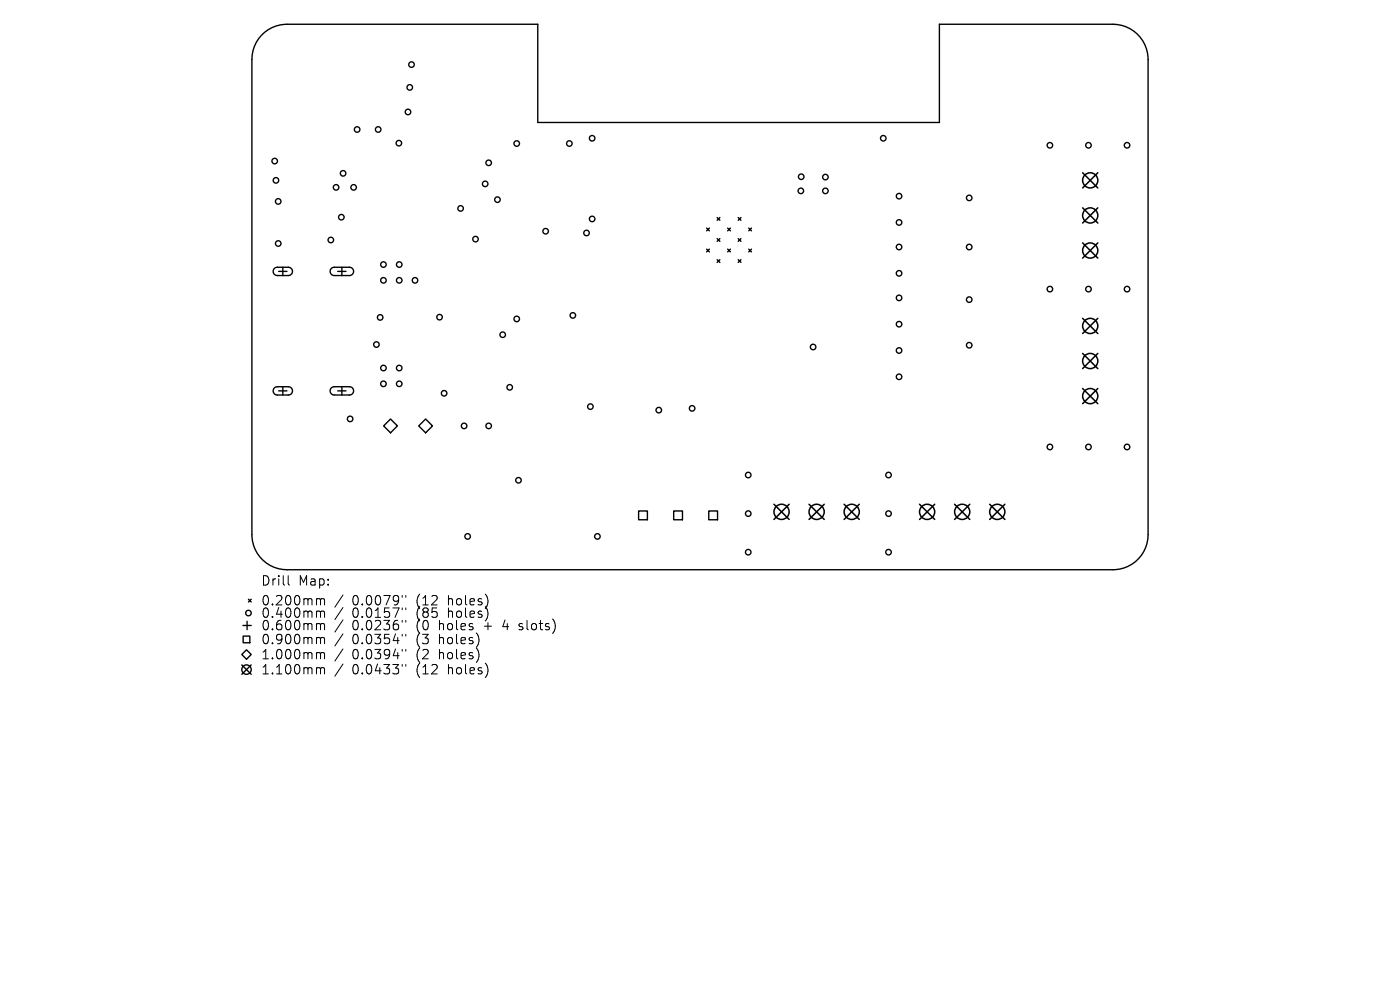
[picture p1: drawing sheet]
<svg xmlns="http://www.w3.org/2000/svg" width="297mm" height="210mm" viewBox="0 0 297 210" stroke-linecap="round" stroke-linejoin="round" font-family="sans-serif">
<defs><g id="words">
<g font-size="2.8">
<text x="55.3" y="124.5">Drill</text>
<text x="63.3" y="124.5">Map:</text>
<text x="55.3" y="128.7">0.200mm</text>
<text x="55.3" y="131.3">0.400mm</text>
<text x="74.7" y="128.7">0.0079&quot;</text>
<text x="74.7" y="131.3">0.0157&quot;</text>
<text x="88.5" y="128.7">(12</text>
<text x="88.5" y="131.3">(85</text>
<text x="95.3" y="128.7">holes)</text>
<text x="95.3" y="131.3">holes)</text>
<text x="55.3" y="134">0.600mm</text>
<text x="55.3" y="136.9">0.900mm</text>
<text x="74.7" y="134">0.0236&quot;</text>
<text x="74.7" y="136.9">0.0354&quot;</text>
<text x="88.5" y="134">(0</text>
<text x="88.5" y="136.9">(3</text>
<text x="93.4" y="134">holes</text>
<text x="93.4" y="136.9">holes)</text>
<text x="103.1" y="134">+</text>
<text x="107.3" y="134">4</text>
<text x="111" y="134">slots)</text>
<text x="55.3" y="140.1">1.000mm</text>
<text x="55.3" y="143.3">1.100mm</text>
<text x="74.7" y="140.1">0.0394&quot;</text>
<text x="74.7" y="143.3">0.0433&quot;</text>
<text x="88.5" y="140.1">(2</text>
<text x="88.5" y="143.3">(12</text>
<text x="93.4" y="140.1">holes)</text>
<text x="95.3" y="143.3">holes)</text>
</g>
</g></defs>
<g fill="none" stroke="#000" stroke-width=".29">
<path d="M55.5 7.5a7.4 7.4 0 0 1 5.4-2.4h53.2v20.9h85.2v-20.9h36.8a7.5 7.5 0 0 1 7.5 7.5v100.8a7.4 7.4 0 0 1-7.5 7.5h-175.2a7.4 7.4 0 0 1-7.5-7.5v-100.8a7.4 7.4 0 0 1 2.1-5.1zM58.2 57l.6-.3h2.4a.88 .88 0 0 1 .8 .9 .88 .88 0 0 1-.8 .9h-2.4a.88 .88 0 0 1-.8-.6 .88 .88 0 0 1 .2-.9zM59.1 57.6h1.8M60 56.7v1.8M70.3 57l.5-.3h3.3a.88 .88 0 0 1 .9 .9 .88 .88 0 0 1-.9 .9h-3.2a.88 .88 0 0 1-.8-.6 .88 .88 0 0 1 .2-.9zM71.6 57.6h1.8M72.5 56.7v1.8M149.9 48.4l.6 .6M149.9 52.8l.6 .6M150.5 48.4l-.6 .6M150.5 52.8l-.6 .6M152.1 50.6l.6 .6"/>
<path d="M152.1 55.1l.6 .6M152.1 46.1l.6 .6M152.7 46.1l-.6 .6M152.7 50.6l-.6 .6M152.7 55.1l-.6 .6M154.4 52.8l.6 .6M154.4 48.4l.6 .6M155 48.4l-.6 .6M155 52.8l-.6 .6M156.6 55.1l.6 .6M156.6 50.6l.6 .6M156.6 46.1l.6 .6"/>
<path d="M157.2 46.1l-.6 .6M157.2 50.6l-.6 .6M157.2 55.1l-.6 .6M158.8 52.8l.6 .6M158.8 48.4l.6 .6M159.4 48.4l-.6 .6M159.4 52.8l-.6 .6M58.2 82.3l.6-.3h2.4a.88 .88 0 0 1 .8 .9 .88 .88 0 0 1-.8 .9h-2.4a.88 .88 0 0 1-.8-.6 .88 .88 0 0 1 .2-.9zM59.1 82.9h1.8M60 82v1.8M70.3 82.3l.5-.3h3.3a.88 .88 0 0 1 .9 .9 .88 .88 0 0 1-.9 .9h-3.2a.88 .88 0 0 1-.8-.6 .88 .88 0 0 1 .2-.9zM71.6 82.9h1.8"/>
<path d="M72.5 82v1.8M81.4 90.3l1.4-1.4 1.5 1.4-1.5 1.5zM88.8 90.3l1.5-1.4 1.5 1.4-1.5 1.5zM135.5 108.4h1.8v1.9h-1.8zM142.9 108.4h1.9v1.9h-1.9zM150.4 108.4h1.8v1.9h-1.8zM51.3 138.8l1-1 1 1-1 1zM51.5 132.7h1.8M51.6 134.9h1.4v1.4h-1.4zM52.4 131.8v1.8M52.7 127.1l.6 .6M53.3 127.1l-.6 .6"/>
<path d="M51.3 141l2 2M53.3 141l-2 2"/>
<circle cx="86.9" cy="18.5" r=".59"/>
<circle cx="87.3" cy="13.7" r=".59"/>
<circle cx="58.3" cy="34.2" r=".59"/>
<circle cx="58.5" cy="38.3" r=".59"/>
<circle cx="71.3" cy="39.7" r=".59"/>
<circle cx="72.8" cy="36.8" r=".59"/>
<circle cx="75" cy="39.7" r=".59"/>
<circle cx="75.8" cy="27.5" r=".59"/>
<circle cx="80.2" cy="27.5" r=".59"/>
<circle cx="84.6" cy="30.4" r=".59"/>
<circle cx="86.6" cy="23.7" r=".59"/>
<circle cx="102.9" cy="39" r=".59"/>
<circle cx="103.7" cy="34.5" r=".59"/>
<circle cx="109.6" cy="30.4" r=".59"/>
<circle cx="120.8" cy="30.4" r=".59"/>
<circle cx="125.6" cy="29.3" r=".59"/>
<circle cx="170" cy="37.5" r=".59"/>
<circle cx="175.1" cy="37.6" r=".59"/>
<circle cx="187.4" cy="29.3" r=".59"/>
<circle cx="222.7" cy="30.8" r=".59"/>
<circle cx="230.9" cy="30.8" r=".59"/>
<circle cx="239.1" cy="30.8" r=".59"/>
<circle cx="59" cy="42.7" r=".59"/>
<circle cx="59" cy="51.7" r=".59"/>
<circle cx="70.2" cy="50.9" r=".59"/>
<circle cx="72.4" cy="46.1" r=".59"/>
<circle cx="81.3" cy="59.5" r=".59"/>
<circle cx="81.3" cy="56.1" r=".59"/>
<circle cx="84.7" cy="59.5" r=".59"/>
<circle cx="84.7" cy="56.1" r=".59"/>
<circle cx="88" cy="59.5" r=".59"/>
<circle cx="97.7" cy="44.2" r=".59"/>
<circle cx="100.9" cy="50.7" r=".59"/>
<circle cx="105.5" cy="42.4" r=".59"/>
<circle cx="115.8" cy="49" r=".59"/>
<circle cx="124.4" cy="49.4" r=".59"/>
<circle cx="125.6" cy="46.4" r=".59"/>
<circle cx="169.9" cy="40.5" r=".59"/>
<circle cx="175.1" cy="40.5" r=".59"/>
<circle cx="190.7" cy="47.2" r=".59"/>
<circle cx="190.7" cy="41.6" r=".59"/>
<circle cx="190.7" cy="52.4" r=".59"/>
<circle cx="190.7" cy="58" r=".59"/>
<circle cx="205.6" cy="42" r=".59"/>
<circle cx="205.6" cy="52.4" r=".59"/>
<circle cx="79.9" cy="73.1" r=".59"/>
<circle cx="80.6" cy="67.3" r=".59"/>
<circle cx="81.3" cy="78.1" r=".59"/>
<circle cx="84.7" cy="78.1" r=".59"/>
<circle cx="93.2" cy="67.3" r=".59"/>
<circle cx="106.6" cy="71" r=".59"/>
<circle cx="109.6" cy="67.7" r=".59"/>
<circle cx="121.5" cy="66.9" r=".59"/>
<circle cx="172.5" cy="73.6" r=".59"/>
<circle cx="190.7" cy="63.2" r=".59"/>
<circle cx="190.7" cy="68.8" r=".59"/>
<circle cx="190.7" cy="74.3" r=".59"/>
<circle cx="190.7" cy="79.9" r=".59"/>
<circle cx="205.6" cy="73.2" r=".59"/>
<circle cx="205.6" cy="63.6" r=".59"/>
<circle cx="222.7" cy="61.3" r=".59"/>
<circle cx="230.9" cy="61.3" r=".59"/>
<circle cx="239.1" cy="61.3" r=".59"/>
<circle cx="74.3" cy="88.9" r=".59"/>
<circle cx="81.3" cy="81.4" r=".59"/>
<circle cx="84.7" cy="81.4" r=".59"/>
<circle cx="94.2" cy="83.4" r=".59"/>
<circle cx="98.5" cy="90.3" r=".59"/>
<circle cx="103.7" cy="90.3" r=".59"/>
<circle cx="108.1" cy="82.2" r=".59"/>
<circle cx="125.2" cy="86.3" r=".59"/>
<circle cx="139.8" cy="87" r=".59"/>
<circle cx="146.8" cy="86.6" r=".59"/>
<circle cx="222.7" cy="94.8" r=".59"/>
<circle cx="230.9" cy="94.8" r=".59"/>
<circle cx="239.1" cy="94.8" r=".59"/>
<circle cx="99.2" cy="113.8" r=".59"/>
<circle cx="110" cy="101.9" r=".59"/>
<circle cx="126.7" cy="113.8" r=".59"/>
<circle cx="158.7" cy="100.8" r=".59"/>
<circle cx="158.7" cy="117.1" r=".59"/>
<circle cx="158.7" cy="109" r=".59"/>
<circle cx="188.5" cy="100.8" r=".59"/>
<circle cx="188.5" cy="117.1" r=".59"/>
<circle cx="188.5" cy="109" r=".59"/>
<circle cx="52.7" cy="130" r=".59"/>
<circle cx="52.3" cy="142" r="1"/>
</g>
<g fill="none" stroke="#000" stroke-width=".32">
<path d="M229.7 36.6l3.2 3.3M232.9 36.6l-3.2 3.3M229.7 44.1l3.2 3.2M229.7 51.5l3.2 3.3M232.9 44.1l-3.2 3.2M232.9 51.5l-3.2 3.3M229.7 67.5l3.2 3.3M229.7 75l3.2 3.2M232.9 67.5l-3.2 3.3M232.9 75l-3.2 3.2M229.7 82.4l3.2 3.2M232.9 82.4l-3.2 3.2"/>
<path d="M164.2 107l3.2 3.2M167.4 107l-3.2 3.2M171.6 107l3.3 3.2M174.9 107l-3.3 3.2M179.1 107l3.2 3.2M182.3 107l-3.2 3.2M195.1 107l3.2 3.2M198.3 107l-3.2 3.2M202.5 107l3.2 3.2M205.7 107l-3.2 3.2M210 107l3.2 3.2M213.2 107l-3.2 3.2"/>
<circle cx="231.3" cy="38.3" r="1.61"/>
<circle cx="231.3" cy="45.7" r="1.61"/>
<circle cx="231.3" cy="53.1" r="1.61"/>
<circle cx="231.3" cy="76.6" r="1.61"/>
<circle cx="231.3" cy="69.1" r="1.61"/>
<circle cx="231.3" cy="84" r="1.61"/>
<circle cx="165.8" cy="108.6" r="1.61"/>
<circle cx="173.2" cy="108.6" r="1.61"/>
<circle cx="180.7" cy="108.6" r="1.61"/>
<circle cx="196.7" cy="108.6" r="1.61"/>
<circle cx="204.1" cy="108.6" r="1.61"/>
<circle cx="211.6" cy="108.6" r="1.61"/>
</g>
<g fill="none" stroke="#000" stroke-width=".21">
<path d="M61.1 122.1v1.7l.3 .3M67.4 127l.5 .1 .1 .2M67.4 129.6h.3l.3 .3M67.4 132.3h.3l.3 .3M67.4 135.2h.3l.3 .3M67.4 138.4l.5 .1 .1 .2M68 127.3l.3-.3 .5 .1 .1 1.2M68 127.3v1M68 129.9v1.1M68 132.6v1M68 135.5v1.1M68 138.7v1.1"/>
<path d="M68 129.9l.3-.3 .5 .1 .1 1.3M68 132.6l.3-.3 .5 .1 .1 1.2M68 135.5l.3-.3 .5 .1 .1 1.3M68 138.7l.3-.3 .5 .1 .1 1.3M72.8 126.2l-1.8 2.6M72.8 128.9l-1.8 2.5M72.8 131.5l-1.8 2.6M72.8 134.5l-1.8 2.5M72.8 137.7l-1.8 2.5M85.3 126.3v.4M85.3 129v.3M85.3 131.6v.4"/>
<path d="M85.3 134.6v.3M85.3 137.8v.3M86.1 126.3v.4M86.1 129v.3M86.1 131.6v.4M86.1 134.6v.3M86.1 137.8v.3M110.1 133.5l.2 .1M110.2 132.4v.4M67.4 141.6h.3l.3 .3M68 141.9v1.1M68 141.9l.3-.3 .5 .1 .1 1.3"/>
<path d="M72.8 140.9l-1.8 2.5M85.3 141v.3M86.1 141v.3"/>
</g>
<use href="#words"/>
</svg>
